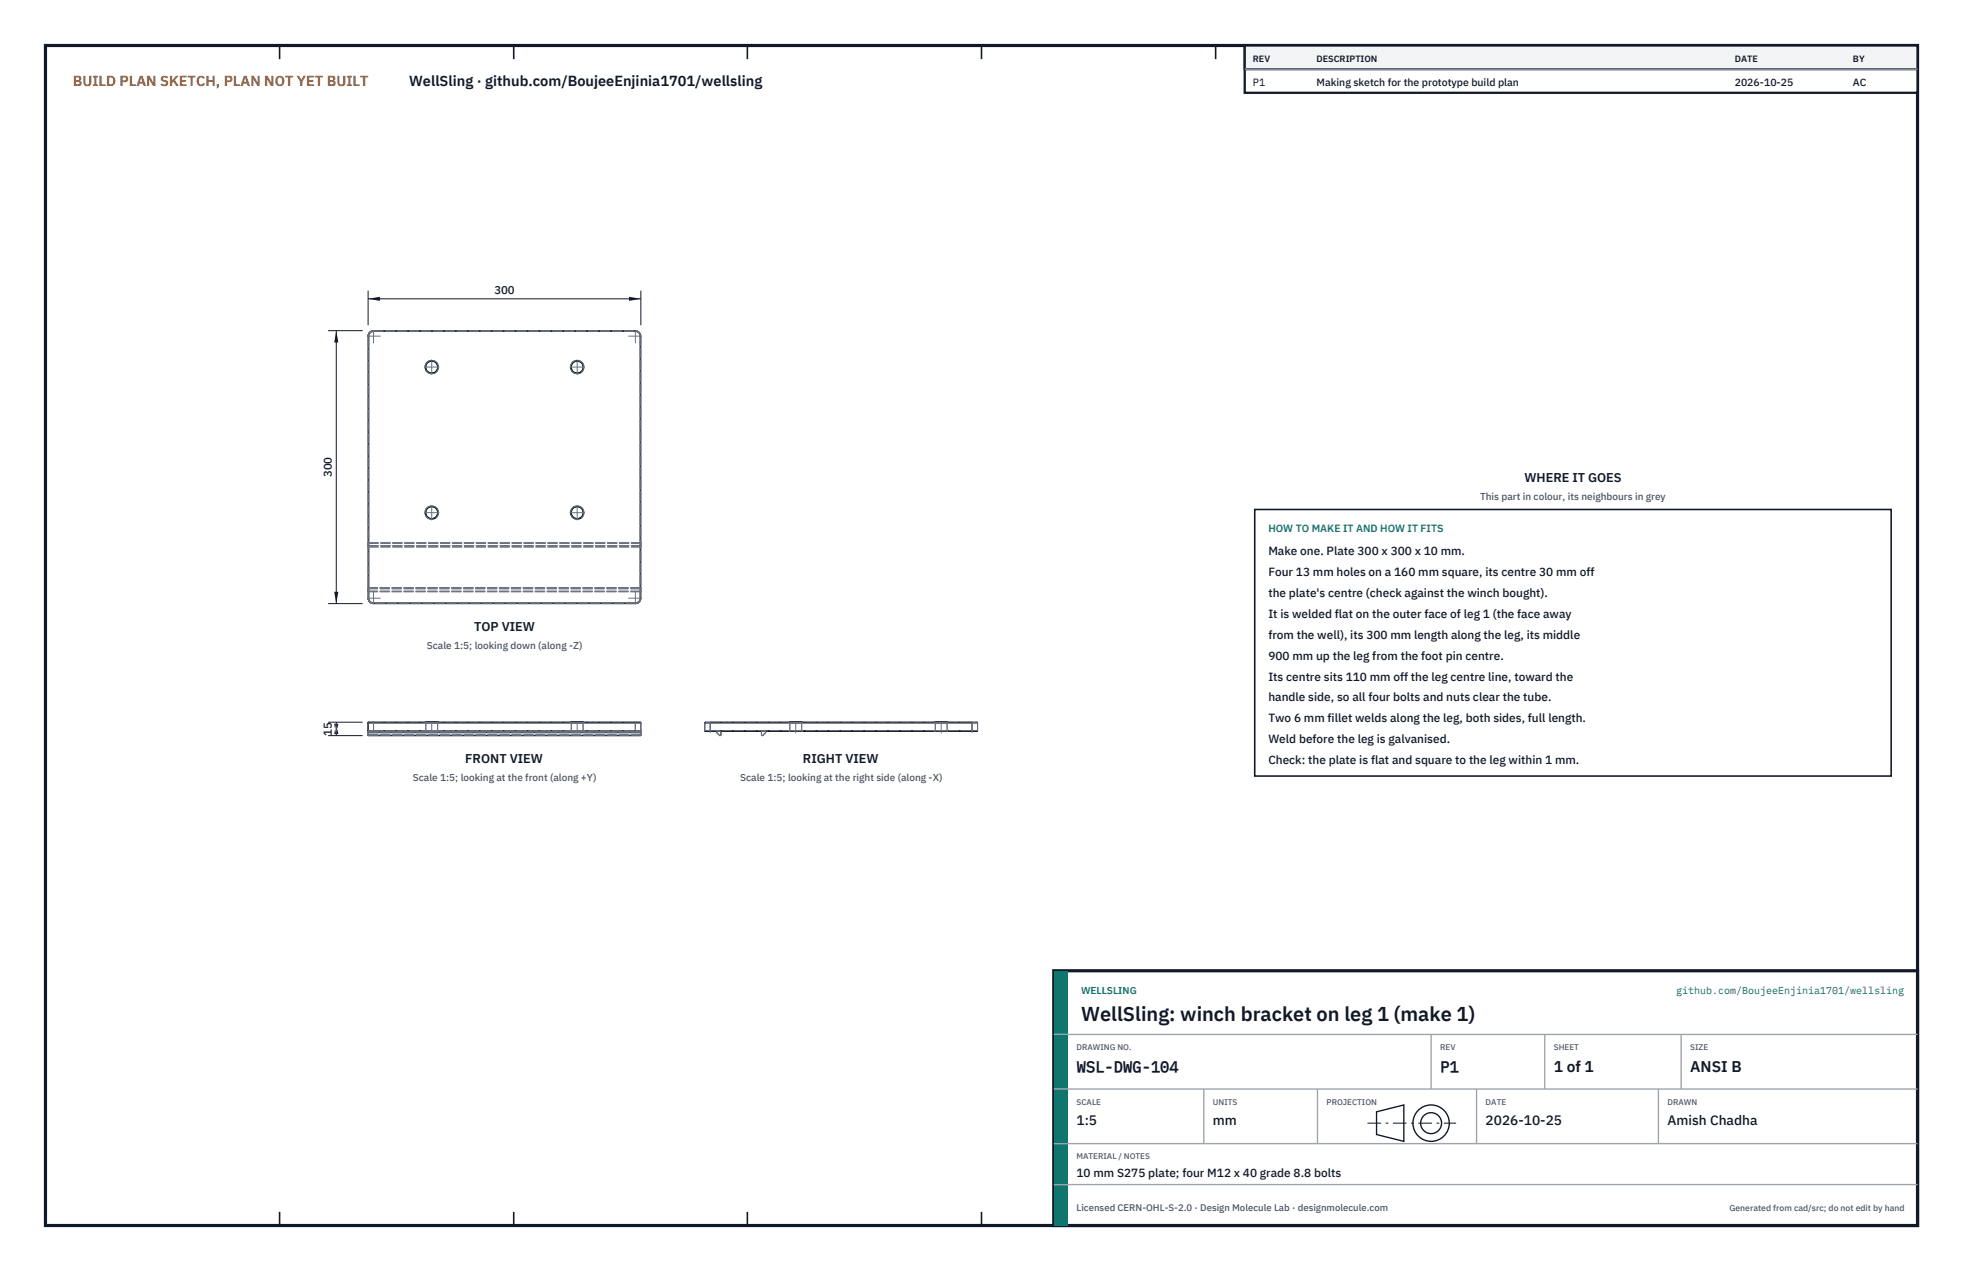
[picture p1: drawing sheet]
<svg xmlns="http://www.w3.org/2000/svg" width="432mm" height="279mm" viewBox="0 0 432 279" stroke-linecap="round" stroke-linejoin="round" font-family="sans-serif">
<defs><g id="words">
<text font-size="4.4" fill="#111827" x="237.8" y="224.4">WellSling: winch bracket on leg 1 (make 1)</text>
<g font-size="3.4" fill="#111827">
<text x="236.8" y="235.6">WSL-DWG-104</text>
<text x="316.8" y="235.6">P1</text>
<text x="341.8" y="235.6">1 of 1</text>
<text x="371.8" y="235.6">ANSI B</text>
</g>
<text font-size="3.2" fill="#b45309" x="16" y="19">BUILD PLAN SKETCH, PLAN NOT YET BUILT</text>
<text font-size="3.2" fill="#111827" x="90" y="19">WellSling · github.com/BoujeeEnjinia1701/wellsling</text>
<g font-size="3" fill="#111827">
<text x="236.8" y="247.2">1:5</text>
<text x="266.8" y="247.2">mm</text>
<text x="326.8" y="247.2">2026-10-25</text>
<text x="366.8" y="247.2">Amish Chadha</text>
</g>
<g font-size="2.8" fill="#111827">
<text x="335.3" y="106">WHERE IT GOES</text>
<text x="104.3" y="138.7">TOP VIEW</text>
<text x="102.4" y="167.7">FRONT VIEW</text>
<text x="176.6" y="167.7">RIGHT VIEW</text>
</g>
<g font-size="2.6" fill="#111827">
<text x="279" y="122">Make one. Plate 300 x 300 x 10 mm.</text>
<text x="279" y="126.6">Four 13 mm holes on a 160 mm square, its centre 30 mm off</text>
<text x="279" y="131.2">the plate's centre (check against the winch bought).</text>
<text x="279" y="135.8">It is welded flat on the outer face of leg 1 (the face away</text>
<text x="279" y="140.4">from the well), its 300 mm length along the leg, its middle</text>
<text x="279" y="145">900 mm up the leg from the foot pin centre.</text>
<text x="279" y="149.6">Its centre sits 110 mm off the leg centre line, toward the</text>
<text x="279" y="154.2">handle side, so all four bolts and nuts clear the tube.</text>
<text x="279" y="158.8">Two 6 mm fillet welds along the leg, both sides, full length.</text>
<text x="279" y="163.4">Weld before the leg is galvanised.</text>
<text x="279" y="168">Check: the plate is flat and square to the leg within 1 mm.</text>
<text x="236.8" y="258.8">10 mm S275 plate; four M12 x 40 grade 8.8 bolts</text>
</g>
<g font-size="2.5" fill="#111827">
<text x="108.7" y="64.7">300</text>
<text x="73" y="104.9" transform="rotate(-90 73 104.9)">300</text>
<text x="73" y="161.7" transform="rotate(-90 73 161.7)">15</text>
</g>
<g font-size="2.3" fill="#111827">
<text x="275.6" y="18.8">P1</text>
<text x="289.6" y="18.8">Making sketch for the prototype build plan</text>
<text x="381.6" y="18.8">2026-10-25</text>
<text x="407.6" y="18.8">AC</text>
</g>
<text font-size="2.3" fill="#0f766e" x="279" y="117">HOW TO MAKE IT AND HOW IT FITS</text>
<g font-size="2.2" fill="#4b5563">
<text x="325.6" y="110">This part in colour, its neighbours in grey</text>
<text x="93.9" y="142.7">Scale 1:5; looking down (along -Z)</text>
<text x="90.8" y="171.7">Scale 1:5; looking at the front (along +Y)</text>
<text x="162.8" y="171.7">Scale 1:5; looking at the right side (along -X)</text>
</g>
<g font-size="2.2" fill="#0f766e">
<text x="237.8" y="218.4">WELLSLING</text>
<text x="368.7" y="218.4">github.com/BoujeeEnjinia1701/wellsling</text>
</g>
<text font-size="2.1" fill="#4b5563" x="236.8" y="266.2">Licensed CERN-OHL-S-2.0 · Design Molecule Lab · designmolecule.com</text>
<g font-size="2" fill="#111827">
<text x="275.6" y="13.6">REV</text>
<text x="289.6" y="13.6">DESCRIPTION</text>
<text x="381.6" y="13.6">DATE</text>
<text x="407.6" y="13.6">BY</text>
</g>
<text font-size="1.9" fill="#4b5563" x="380.4" y="266.2">Generated from cad/src; do not edit by hand</text>
<g font-size="1.8" fill="#4b5563">
<text x="236.8" y="230.8">DRAWING NO.</text>
<text x="316.8" y="230.8">REV</text>
<text x="341.8" y="230.8">SHEET</text>
<text x="371.8" y="230.8">SIZE</text>
<text x="236.8" y="242.8">SCALE</text>
<text x="266.8" y="242.8">UNITS</text>
<text x="291.8" y="242.8">PROJECTION</text>
<text x="326.8" y="242.8">DATE</text>
<text x="366.8" y="242.8">DRAWN</text>
<text x="236.8" y="254.8">MATERIAL / NOTES</text>
</g>
</g></defs>
<path d="M10 10h411.8v259.4h-411.8z" fill="none" stroke="#111827" stroke-width=".7" stroke-linecap="butt"/>
<g fill="none" stroke="#111827" stroke-width=".35">
<path d="M61.5 10v3M113 10v3M164.4 10v3M215.9 10v3M267.4 10v3M318.9 10v3M370.3 10v3M61.5 266.4v3M113 266.4v3M164.4 266.4v3M215.9 266.4v3M267.4 266.4v3"/>
<path d="M318.9 266.4v3M370.3 266.4v3"/>
</g>
<g fill="none" stroke="#111727" stroke-width=".22">
<path d="M81 73.9h.1M81 73.9v57.6M81.1 73.9v57.6M82.2 72.7a1.2 1.2 0 0 0-1.2 1.2M82.2 72.9a1.04 1.04 0 0 0-1.1 1M82.2 72.7v.2M82.2 72.7h57.6M82.2 72.9h57.6M139.8 72.7a1.2 1.2 0 0 1 1.2 1.2M139.8 72.9a1.04 1.04 0 0 1 1 1M139.8 72.7v.2M140.8 73.9h.2"/>
<path d="M140.8 73.9v57.6M141 73.9v57.6M81 131.5a1.2 1.2 0 0 0 1.2 1.2M81 131.5h.1M81.1 131.5a1.04 1.04 0 0 0 1.1 1M82.2 132.5v.2M82.2 132.7h57.6M82.2 132.5h57.6M139.8 132.5v.2M140.8 131.5a1.04 1.04 0 0 1-1 1M140.8 131.5h.2M141 131.5a1.2 1.2 0 0 1-1.2 1.2"/>
<path d="M81 158.9v1.7M81 158.9h60M81.1 158.8l-.1 .1M81.1 158.8h1.1v2M81.1 158.8h59.7M140.8 158.8h-1v2h1l.2-.2M140.8 158.8l.2 .1M141 158.9v1.7M155 158.9h60M155 158.9v1.7M156.2 158.8v2h-1M213.8 158.8h-58.6l-.2 .1"/>
<path d="M213.8 158.8v2h1.1M213.8 158.8h1.1l.1 .1M215 158.9v1.7M81 160.6l.1 .2M81 161.1v-.3h60v.3M81 161.7h60M81 161.1v.6M81 160.6h60M81 161.1h60M141 161.1v.6M155 160.6l.2 .2M155 160.6h60"/>
<path d="M155.2 160.8h59.7M157.8 160.8l-.2 .1 .1 .2 .7 .6 .2-.2v-.6l-.2-.1M167.7 160.8l-.2 .1v.6l.2 .2 .7-.6v-.2l-.1-.1M215 160.6l-.1 .2"/>
<circle cx="95" cy="80.7" r="1.47"/>
<circle cx="95" cy="80.7" r="1.31"/>
<circle cx="127" cy="80.7" r="1.47"/>
<circle cx="127" cy="80.7" r="1.31"/>
<circle cx="95" cy="112.7" r="1.47"/>
<circle cx="95" cy="112.7" r="1.31"/>
<circle cx="127" cy="112.7" r="1.47"/>
<circle cx="127" cy="112.7" r="1.31"/>
</g>
<g fill="none" stroke="#6a7180" stroke-width=".22" stroke-dasharray="2.1 .5">
<path d="M81 73.9a1.2 1.2 0 0 1 1.2-1.2M81 73.9h.1M81.1 73.9a1.04 1.04 0 0 1 1.1-1M82.2 72.7h57.6M82.2 72.9h57.6M82.2 72.7v.2M139.8 72.7a1.2 1.2 0 0 1 1.2 1.2M139.8 72.9a1.04 1.04 0 0 1 1 1M139.8 72.7v.2M140.8 73.9v57.6M141 73.9v57.6M141 73.9h-.2"/>
<path d="M81 119.5v-.2M81 119.3h.1M81 119.3v.6M81 119.9v.3M141 119.5v-.2M141 119.3h.1M141 119.3v.6M141 119.9v.3M141 119.3h-60M141 119.5h-60M141 119.9h-60M81 131.5v-57.6"/>
<path d="M81 129.3v.6M81 129.3v-.1M81 129.9v.2M81 130.1v-.1M81 130v-.5M81 129.5v-.3M81 129.2h60M81 120.1v-.6M81 120.1v.1M81 130.1h60M81 131.5h.1M81 129.3h60"/>
<path d="M81 129.9h60M81 130h60M81 129.5h60M81.1 131.5v-57.6M82.2 132.7a1.2 1.2 0 0 1-1.2-1.2M82.2 132.7v-.2M82.2 132.5a1.04 1.04 0 0 1-1.1-1M139.8 132.7h-57.6M139.8 132.5h-57.6M139.8 132.7v-.2M140.8 131.5a1.04 1.04 0 0 1-1 1M141 131.5a1.2 1.2 0 0 1-1.2 1.2"/>
<path d="M141 129.3v.6M141 129.3v-.1M141 129.9v.2M141 130.1v-.1M141 130v-.5M141 129.5v-.3M141 120.1v-.6M141 120.1v.1M141 120.2h-60M141 131.5h-.2M141 120.1h-60M81 158.9h1.2"/>
<path d="M82.2 158.9v-.1M82.2 158.9h57.6M93.7 158.9l-.2-.1M93.7 158.9v1.7M93.7 158.9h2.6M96.3 158.9l.1-.1M96.3 158.9h-2.6M125.7 158.9l-.2-.1M125.7 158.9v1.7M125.7 158.9h2.6M128.3 158.9l.1-.1M128.3 158.9h-2.6"/>
<path d="M139.8 158.9v-.1M139.8 158.9h1.2M155 158.9h1.2M155.2 158.8h1M156.2 158.9h57.6M156.2 158.9v-.1M173.7 158.9l-.1-.1M173.7 158.9v1.7M173.7 158.9h1.3M175 158.9h1.3M176.3 158.9l.2-.1M176.3 158.9v1.7"/>
<path d="M176.3 158.9h-2.6M205.7 158.9l-.1-.1M205.7 158.9v1.7M205.7 158.9h1.3M207 158.9h1.3M208.3 158.9l.2-.1M208.3 158.9v1.7M208.3 158.9h-2.6M213.8 158.8h1.1M213.8 158.9v-.1M213.8 158.9h1.2M81 160.8h60"/>
<path d="M81 160.8v.1M81 161.5v-.6M81 161.7v-.2M81 160.8v.3M81 161.1v.6M81 161.7h.1M81 160.6h1.2M81 160.9h60M81 161.5h60M81.1 160.8h1.1M82.2 160.8h57.6M82.2 160.6v-1.7"/>
<path d="M82.2 160.6v.2M82.2 160.6h57.6M93.5 160.8h2.9M93.7 160.6l-.2 .2M93.7 160.6h2.6M96.3 160.6l.1 .2M96.3 160.6v-1.7M96.3 160.6h-2.6M96.4 160.8h-2.9M125.5 160.8h2.9M125.7 160.6l-.2 .2M125.7 160.6h2.6"/>
<path d="M128.3 160.6l.1 .2M128.3 160.6v-1.7M128.3 160.6h-2.6M128.4 160.8h-2.9M139.8 160.8h1M139.8 160.6v-1.7M139.8 160.6v.2M139.8 160.6h1.2M141 160.6v-1.7M141 160.8v.1M141 161.5v-.6M141 161.7v-.2"/>
<path d="M141 160.8v.3M141 161.1v.6M141 161.7h.1M141 160.9h-60M141 161.1h-60M141 161.5h-60M141 161.7h-60M155 160.6v-1.7M155 160.6h1.2M156.2 160.6v-1.7M156.2 160.6h57.6M156.2 160.6v.2"/>
<path d="M157.7 161.1l.6 .6M157.8 160.8l-.2 .1 .1 .2M158.3 161.7h.2l.1-.2M158.4 160.8h-.6M158.4 160.8l.2 .1M158.6 161.5v-.6M167.5 161.5v-.6M167.7 160.8h.6M167.7 160.8l-.2 .1M167.8 161.7h-.2l-.1-.2M168.3 160.8l.1 .1v.2M168.4 161.1l-.6 .6"/>
<path d="M173.7 160.6l-.1 .2M173.7 160.6h1.3M175 160.6h1.3M176.3 160.6l.2 .2M176.3 160.6h-2.6M205.7 160.6l-.1 .2M205.7 160.6h1.3M207 160.6h1.3M208.3 160.6l.2 .2M208.3 160.6h-2.6M213.8 160.6v-1.7M213.8 160.6v.2"/>
<path d="M213.8 160.6h1.2M215 160.6v-1.7"/>
<circle cx="95" cy="80.7" r="1.47"/>
<circle cx="127" cy="80.7" r="1.47"/>
<circle cx="95" cy="112.7" r="1.47"/>
<circle cx="127" cy="112.7" r="1.47"/>
</g>
<g fill="none" stroke="#6a7180" stroke-width=".22" stroke-dasharray="4.2 .5 0 .5">
<path d="M81 73.9h2.7M82.2 75.4v-2.7M138.3 73.9h2.7M139.8 75.4v-2.7M93.3 80.7h3.3M95 82.3v-3.2M125.3 80.7h3.3M127 82.3v-3.2M93.3 112.7h3.3M95 114.3v-3.2M125.3 112.7h3.3M127 114.3v-3.2"/>
<path d="M81 131.5h2.7M82.2 132.7v-2.7M138.3 131.5h2.7M139.8 132.7v-2.7M82.2 158.8v2.3M95 158.8v2.3M127 158.8v2.3M139.8 158.8v2.3M156.2 158.8v2.3M175 158.8v2.3M207 158.8v2.3M213.8 158.8v2.3"/>
</g>
<path d="M81 63.9v7.6M81 65.7h60M141 63.9v7.6" fill="none" stroke="#111827" stroke-width=".22"/>
<path d="M81 65.7l2.6-.5v.9zM138.4 65.2v.9l2.6-.4z" fill="#111827"/>
<path d="M72.2 72.7h7.6M74 72.7v60M72.2 132.7h7.6" fill="none" stroke="#111827" stroke-width=".22"/>
<path d="M74 72.7l-.5 2.6h.9zM73.5 130.1h.9l-.4 2.6z" fill="#111827"/>
<path d="M72.2 158.8h7.6M74 158.8v2.9M72.2 161.7h7.6" fill="none" stroke="#111827" stroke-width=".22"/>
<path d="M74 158.8l-.5 2.6h.9zM73.5 159.1h.9l-.4 2.6z" fill="#111827"/>
<path d="M276 112h140v58.6h-140z" fill="#fff" stroke="#111827" stroke-width=".35"/>
<path d="M273.8 10h148v10.4h-148z" fill="#fff" stroke="#111827" stroke-width=".5"/>
<path d="M273.8 10h148v5.2h-148z" fill="#f3f4f6" stroke="#111827" stroke-width=".5"/>
<path d="M273.8 15.2h148" fill="none" stroke="#9ca3af" stroke-width=".3"/>
<path d="M231.8 213.4h190v56h-190z" fill="#fff" stroke="#111827" stroke-width=".7" stroke-linecap="butt"/>
<path d="M231.8 213.4h3v56h-3z" fill="#0f766e"/>
<path d="M231.8 227.4h190M231.8 239.4h190M264.8 239.4v12M289.8 239.4v12M314.8 227.4v12M324.8 239.4v12M339.8 227.4v12M364.8 239.4v12M369.8 227.4v12M231.8 251.4h190M231.8 260.4h190" fill="none" stroke="#9ca3af" stroke-width=".3"/>
<g fill="none" stroke="#111827" stroke-width=".3">
<path d="M302.8 244.4l6-1.5v8l-6-1.5z"/>
<circle cx="314.8" cy="246.9" r="4"/>
<circle cx="314.8" cy="246.9" r="2.3"/>
</g>
<path d="M300.8 246.9h19.5" fill="none" stroke="#111827" stroke-width=".22" stroke-dasharray="3 1 .6 1" stroke-linecap="butt"/>
<use href="#words"/>
</svg>
